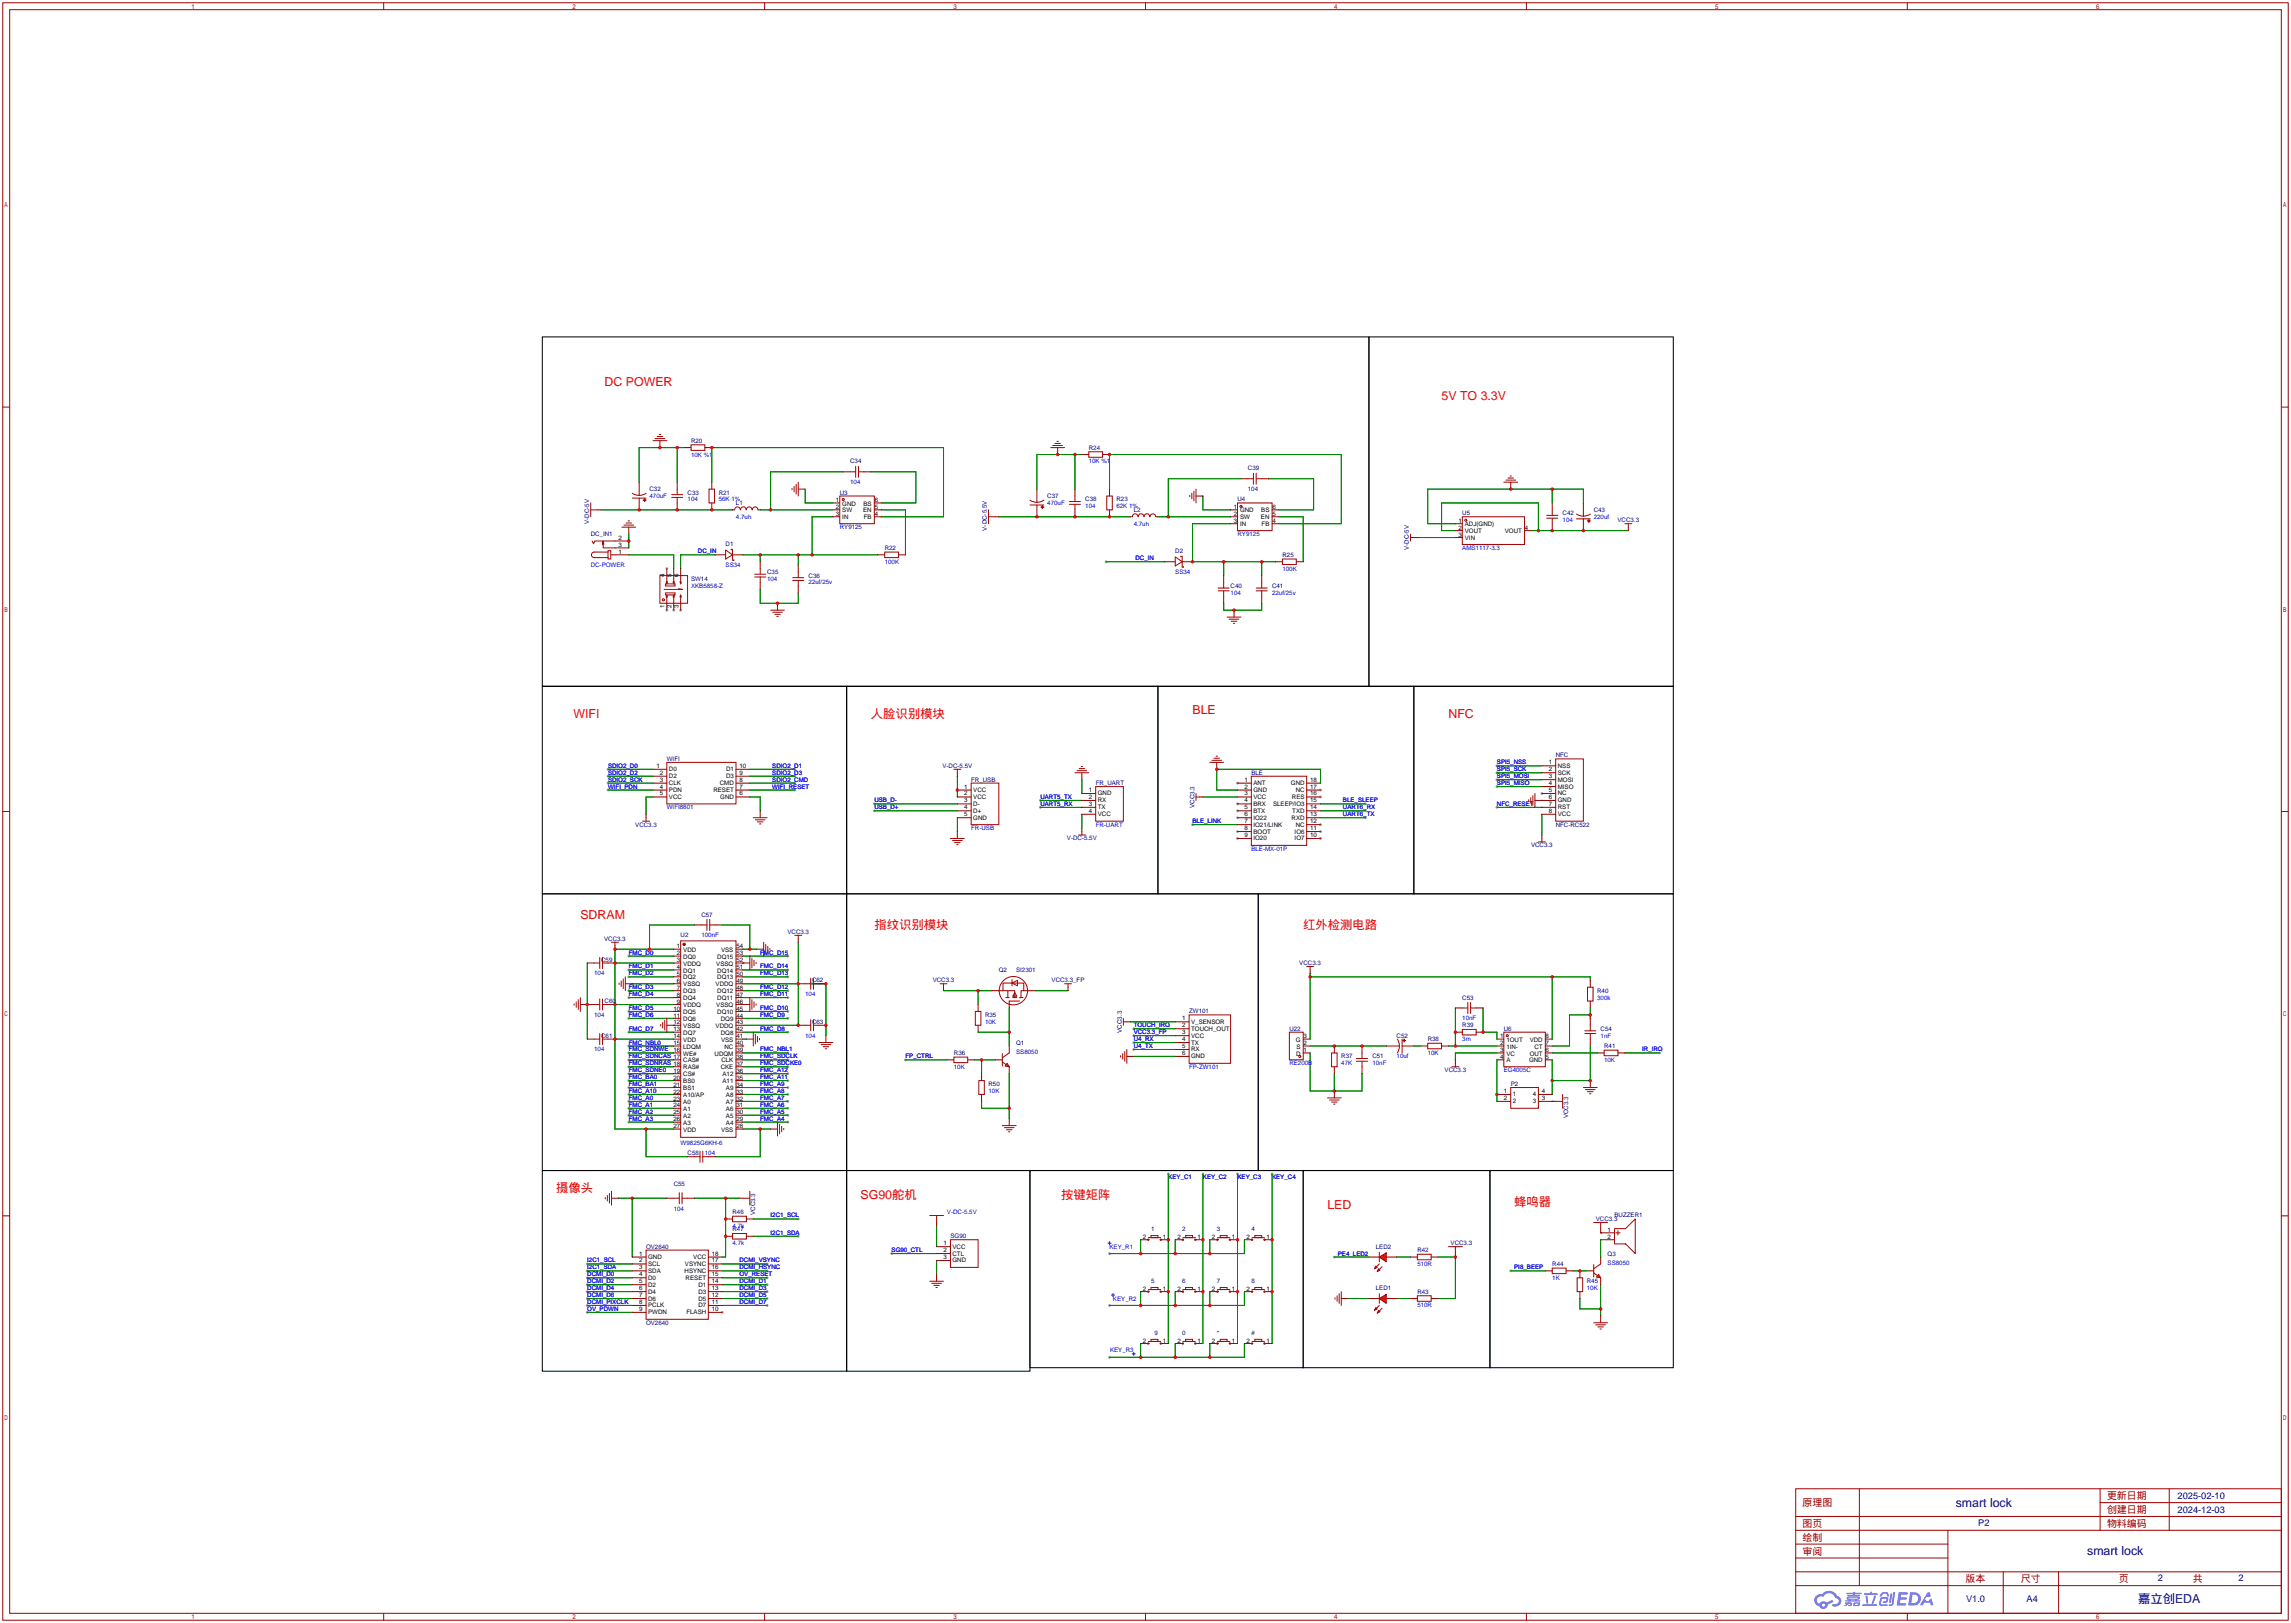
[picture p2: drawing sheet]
<svg xmlns="http://www.w3.org/2000/svg" width="841mm" height="596mm" viewBox="0 0 841 596" stroke-linecap="round" stroke-linejoin="round" font-family="sans-serif">
<defs><g id="words">
<g font-size="4.5" fill="#f00">
<text x="222" y="141.7">DC POWER</text>
<text x="529.3" y="146.7">5V TO 3.3V</text>
<text x="210.6" y="263.6">WIFI</text>
<text x="319.8" y="263.6">人脸识别模块</text>
<text x="437.9" y="262.3">BLE</text>
<text x="531.9" y="263.6">NFC</text>
<text x="213.1" y="337.2">SDRAM</text>
<text x="321.1" y="341">指纹识别模块</text>
<text x="478.5" y="341">红外检测电路</text>
<text x="204.2" y="437.6">摄像头</text>
<text x="316" y="440.1">SG90舵机</text>
<text x="389.6" y="440.1">按键矩阵</text>
<text x="487.4" y="443.9">LED</text>
<text x="556" y="442.6">蜂鸣器</text>
</g>
<g font-size="4.5" fill="#000080">
<text x="718.1" y="553.1">smart lock</text>
<text x="766.4" y="570.9">smart lock</text>
<text x="785.1" y="588.7">嘉立创EDA</text>
</g>
<g font-size="3.7" fill="#a00000">
<text x="773.7" y="550.5">更新日期</text>
<text x="661.9" y="553">原理图</text>
<text x="773.7" y="555.5">创建日期</text>
<text x="661.9" y="560.6">图页</text>
<text x="773.7" y="560.6">物料编码</text>
<text x="661.9" y="565.7">绘制</text>
<text x="661.9" y="570.8">审阅</text>
<text x="721.8" y="580.9">版本</text>
<text x="742.1" y="580.9">尺寸</text>
<text x="778" y="580.7">页</text>
<text x="805.2" y="580.7">共</text>
</g>
<g font-size="3.4" fill="#000080">
<text x="799.6" y="550.2">2025-02-10</text>
<text x="799.6" y="555.3">2024-12-03</text>
<text x="726.4" y="560.4">P2</text>
<text x="792.3" y="580.5">2</text>
<text x="822" y="580.5">2</text>
<text x="721.9" y="588.3">V1.0</text>
<text x="744.2" y="588.3">A4</text>
</g>
<g font-size="2.3" fill="#000080">
<text x="253.7" y="162.5">R20</text>
<text x="399.8" y="165.1">R24</text>
<text x="312.2" y="170.1">C34</text>
<text x="458.2" y="172.7">C39</text>
<text x="238.5" y="180.3">C32</text>
<text x="252.5" y="181.6">C33</text>
<text x="263.9" y="181.6">R21</text>
<text x="270.3" y="185.4">L1</text>
<text x="308.4" y="181.6">U3</text>
<text x="384.6" y="182.8">C37</text>
<text x="398.5" y="184.1">C38</text>
<text x="410" y="184.1">R23</text>
<text x="454.4" y="184.1">U4</text>
<text x="416.3" y="187.9">L2</text>
<text x="537" y="189.2">U5</text>
<text x="573.8" y="189.2">C42</text>
<text x="585.2" y="187.9">C43</text>
<text x="593.9" y="191.7">VCC3.3</text>
<text x="216.4" y="192.3" transform="rotate(-90 216.4 192.3)">V-DC-5V</text>
<text x="216.9" y="196.8">DC_IN1</text>
<text x="362.4" y="194.8" transform="rotate(-90 362.4 194.8)">V-DC-5.5V</text>
<text x="266.4" y="200.6">D1</text>
<text x="324.9" y="201.9">R22</text>
<text x="431.5" y="203.2">D2</text>
<text x="517.4" y="201.9" transform="rotate(-90 517.4 201.9)">V-DC-5V</text>
<text x="470.9" y="204.4">R25</text>
<text x="253.7" y="213.3">SW14</text>
<text x="281.7" y="210.8">C35</text>
<text x="296.9" y="212.1">C36</text>
<text x="451.9" y="215.9">C40</text>
<text x="467.1" y="215.9">C41</text>
<text x="244.9" y="279.4">WIFI</text>
<text x="346.1" y="281.9">V-DC-5.5V</text>
<text x="571.2" y="278.1">NFC</text>
<text x="356.6" y="287">FR_USB</text>
<text x="459.5" y="284.4">BLE</text>
<text x="402.3" y="288.3">FR_UART</text>
<text x="438.6" y="296.6" transform="rotate(-90 438.6 296.6)">VCC3.3</text>
<text x="233.3" y="303.5">VCC3.3</text>
<text x="571.2" y="303.5">NFC-RC522</text>
<text x="391.8" y="308.6">V-DC-5.5V</text>
<text x="562.2" y="311.1">VCC3.3</text>
<text x="257.6" y="336.5">C57</text>
<text x="221.8" y="345.4">VCC3.3</text>
<text x="249.9" y="344.1">U2</text>
<text x="289.1" y="342.9">VCC3.3</text>
<text x="220.7" y="353">C59</text>
<text x="366.8" y="356.8">Q2</text>
<text x="477.1" y="354.3">VCC3.3</text>
<text x="298.2" y="360.6">C62</text>
<text x="342.5" y="360.6">VCC3.3</text>
<text x="386.1" y="360.6">VCC3.3_FP</text>
<text x="586.5" y="364.5">R40</text>
<text x="222" y="368.3">C60</text>
<text x="537" y="367">C53</text>
<text x="298.2" y="375.9">C63</text>
<text x="361.7" y="373.3">R35</text>
<text x="436.6" y="372.1">ZW101</text>
<text x="537" y="377.2">R39</text>
<text x="220.7" y="381">C61</text>
<text x="373.1" y="383.5">Q1</text>
<text x="412" y="379.1" transform="rotate(-90 412 379.1)">VCC3.3</text>
<text x="473.5" y="378.4">U22</text>
<text x="512.8" y="381">C52</text>
<text x="524.3" y="382.2">R38</text>
<text x="552.2" y="378.4">U6</text>
<text x="587.8" y="378.4">C54</text>
<text x="350.3" y="387.3">R36</text>
<text x="492.5" y="388.6">R37</text>
<text x="503.9" y="388.6">C51</text>
<text x="589" y="384.8">R41</text>
<text x="530.4" y="393.7">VCC3.3</text>
<text x="363" y="398.7">R50</text>
<text x="554.7" y="398.7">P2</text>
<text x="575.8" y="410.5" transform="rotate(-90 575.8 410.5)">VCC3.3</text>
<text x="252.5" y="424.1">C58</text>
<text x="247.4" y="435.6">C55</text>
<text x="269" y="445.7">R46</text>
<text x="277.3" y="446.1" transform="rotate(-90 277.3 446.1)">VCC3.3</text>
<text x="586" y="448.3">VCC3.3</text>
<text x="592.8" y="447">BUZZER1</text>
<text x="269" y="452.1">R47</text>
<text x="349" y="454.6">SG90</text>
<text x="422.7" y="452.1">1</text>
<text x="434.1" y="452.1">2</text>
<text x="446.8" y="452.1">3</text>
<text x="459.5" y="452.1">4</text>
<text x="237.2" y="458.4">OV2640</text>
<text x="505.2" y="458.4">LED2</text>
<text x="520.4" y="459.7">R42</text>
<text x="532.6" y="457.2">VCC3.3</text>
<text x="590.3" y="461">Q3</text>
<text x="570" y="464.8">R44</text>
<text x="422.7" y="471.1">5</text>
<text x="434.1" y="471.1">6</text>
<text x="446.8" y="471.1">7</text>
<text x="459.5" y="471.1">8</text>
<text x="505.2" y="473.7">LED1</text>
<text x="582.7" y="471.1">R45</text>
<text x="520.4" y="474.9">R43</text>
<text x="237.2" y="486.4">OV2640</text>
<text x="423.9" y="490.2">9</text>
<text x="434.1" y="490.2">0</text>
<text x="446.8" y="490.2">*</text>
<text x="459.5" y="490.2">#</text>
</g>
<g font-size="2.3" fill="#00f">
<text x="253.7" y="167.6">10K %1</text>
<text x="399.8" y="170.1">10K %1</text>
<text x="312.2" y="177.8">104</text>
<text x="238.5" y="182.8">470uF</text>
<text x="252.5" y="184.1">104</text>
<text x="263.9" y="184.1">56K 1%</text>
<text x="384.6" y="185.4">470uF</text>
<text x="458.2" y="180.3">104</text>
<text x="270.3" y="190.5">4.7uh</text>
<text x="398.5" y="186.7">104</text>
<text x="410" y="186.7">62K 1%</text>
<text x="573.8" y="191.7">104</text>
<text x="585.2" y="190.5">220uf</text>
<text x="308.4" y="194.3">RY9125</text>
<text x="416.3" y="193">4.7uh</text>
<text x="454.4" y="196.8">RY9125</text>
<text x="256.3" y="203.2">DC_IN</text>
<text x="537" y="201.9">AMS1117-3.3</text>
<text x="216.9" y="208.2">DC-POWER</text>
<text x="266.4" y="208.2">SS34</text>
<text x="324.9" y="207">100K</text>
<text x="416.9" y="205.7">DC_IN</text>
<text x="470.9" y="209.5">100K</text>
<text x="253.7" y="215.9">XKB5858-Z</text>
<text x="281.7" y="213.3">104</text>
<text x="296.9" y="214.6">22uf/25v</text>
<text x="431.5" y="210.8">SS34</text>
<text x="451.9" y="218.4">104</text>
<text x="467.1" y="218.4">22uf/25v</text>
<text x="223.3" y="281.9">SDIO2_D0</text>
<text x="283.6" y="281.9">SDIO2_D1</text>
<text x="549.7" y="280.6">SPI5_NSS</text>
<text x="223.3" y="287">SDIO2_SCK</text>
<text x="223.3" y="284.4">SDIO2_D2</text>
<text x="283.6" y="287">SDIO2_CMD</text>
<text x="283.6" y="284.4">SDIO2_D3</text>
<text x="549.7" y="285.7">SPI5_MOSI</text>
<text x="549.7" y="283.2">SPI5_SCK</text>
<text x="223.3" y="289.5">WIFI_PDN</text>
<text x="283.6" y="289.5">WIFI_RESET</text>
<text x="382" y="293.3">UART5_TX</text>
<text x="549.7" y="288.3">SPI5_MISO</text>
<text x="244.9" y="297.1">WIFI8801</text>
<text x="321.1" y="297.1">USB_D+</text>
<text x="321.1" y="294.6">USB_D-</text>
<text x="382" y="295.9">UART5_RX</text>
<text x="493.1" y="299.7">UART6_TX</text>
<text x="493.1" y="297.1">UART6_RX</text>
<text x="493.1" y="294.6">BLE_SLEEP</text>
<text x="549.7" y="295.9">NFC_RESET</text>
<text x="356.6" y="304.8">FR-USB</text>
<text x="402.3" y="303.5">FR-UART</text>
<text x="437.9" y="302.2">BLE_LINK</text>
<text x="459.5" y="312.4">BLE-MX-01P</text>
<text x="257.6" y="344.1">100nF</text>
<text x="230.9" y="350.5">FMC_D0</text>
<text x="279.1" y="350.5">FMC_D15</text>
<text x="218.2" y="358.1">104</text>
<text x="230.9" y="358.1">FMC_D2</text>
<text x="230.9" y="355.6">FMC_D1</text>
<text x="279.1" y="358.1">FMC_D13</text>
<text x="279.1" y="355.6">FMC_D14</text>
<text x="373.1" y="356.8">SI2301</text>
<text x="230.9" y="365.7">FMC_D4</text>
<text x="230.9" y="363.2">FMC_D3</text>
<text x="279.1" y="365.7">FMC_D11</text>
<text x="279.1" y="363.2">FMC_D12</text>
<text x="295.7" y="365.7">104</text>
<text x="230.9" y="370.8">FMC_D5</text>
<text x="279.1" y="370.8">FMC_D10</text>
<text x="586.5" y="367">300k</text>
<text x="218.2" y="373.3">104</text>
<text x="230.9" y="373.3">FMC_D6</text>
<text x="279.1" y="373.3">FMC_D9</text>
<text x="361.7" y="375.9">10K</text>
<text x="416.3" y="377.2">TOUCH_IRQ</text>
<text x="537" y="374.6">10nF</text>
<text x="230.9" y="383.5">FMC_NBL0</text>
<text x="230.9" y="378.4">FMC_D7</text>
<text x="279.1" y="378.4">FMC_D8</text>
<text x="295.7" y="381">104</text>
<text x="416.3" y="382.2">U4_RX</text>
<text x="416.3" y="379.7">VCC3.3_FP</text>
<text x="537" y="382.2">3m</text>
<text x="587.8" y="381">1nF</text>
<text x="218.2" y="386">104</text>
<text x="230.9" y="388.6">FMC_SDNCAS 17</text>
<text x="230.9" y="386">FMC_SDNWE</text>
<text x="279.1" y="388.6">FMC_SDCLK</text>
<text x="279.1" y="386">FMC_NBL1</text>
<text x="332.5" y="388.6">FP_CTRL</text>
<text x="373.1" y="387.1">SS8050</text>
<text x="416.3" y="384.8">U4_TX</text>
<text x="512.8" y="388.6">10uf</text>
<text x="524.3" y="387.3">10K</text>
<text x="589" y="389.9">10K</text>
<text x="603" y="386">IR_IRQ</text>
<text x="230.9" y="393.7">FMC_SDNE0</text>
<text x="230.9" y="391.1">FMC_SDNRAS 18</text>
<text x="279.1" y="393.7">FMC_A12</text>
<text x="279.1" y="391.1">FMC_SDCKE0</text>
<text x="350.3" y="392.4">10K</text>
<text x="436.6" y="392.4">FP-ZW101</text>
<text x="473.5" y="391.1">RE200B</text>
<text x="492.5" y="391.1">47K</text>
<text x="503.9" y="391.1">10nF</text>
<text x="552.2" y="393.7">EG4005C</text>
<text x="230.9" y="398.7">FMC_BA1</text>
<text x="230.9" y="401.3">FMC_A10</text>
<text x="230.9" y="396.2">FMC_BA0</text>
<text x="279.1" y="396.2">FMC_A11</text>
<text x="279.1" y="401.3">FMC_A8</text>
<text x="279.1" y="398.7">FMC_A9</text>
<text x="363" y="401.3">10K</text>
<text x="230.9" y="403.8">FMC_A0</text>
<text x="230.9" y="406.4">FMC_A1</text>
<text x="279.1" y="403.8">FMC_A7</text>
<text x="279.1" y="406.4">FMC_A6</text>
<text x="230.9" y="411.4">FMC_A3</text>
<text x="230.9" y="408.9">FMC_A2</text>
<text x="279.1" y="411.4">FMC_A4</text>
<text x="279.1" y="408.9">FMC_A5</text>
<text x="249.9" y="420.3">W9825G6KH-6</text>
<text x="258.8" y="424.1">104</text>
<text x="429" y="433">KEY_C1</text>
<text x="441.7" y="433">KEY_C2</text>
<text x="454.4" y="433">KEY_C3</text>
<text x="467.1" y="433">KEY_C4</text>
<text x="247.4" y="444.5">104</text>
<text x="283" y="447">I2C1_SCL</text>
<text x="347.7" y="445.7">V-DC-5.5V</text>
<text x="269" y="450.8">4.7k</text>
<text x="283" y="453.4">I2C1_SDA</text>
<text x="269" y="457.2">4.7k</text>
<text x="327.4" y="459.7">SG90_CTL</text>
<text x="407.4" y="458.4">KEY_R1</text>
<text x="491.2" y="461">PE4_LED2</text>
<text x="215.6" y="466.1">I2C1_SDA</text>
<text x="215.6" y="463.5">I2C1_SCL</text>
<text x="271.5" y="463.5">DCMI_VSYNC</text>
<text x="271.5" y="466.1">DCMI_HSYNC</text>
<text x="520.4" y="464.8">510R</text>
<text x="556" y="466.1">PI8_BEEP</text>
<text x="590.3" y="464.5">SS8050</text>
<text x="215.6" y="468.6">DCMI_D0</text>
<text x="215.6" y="473.7">DCMI_D4</text>
<text x="215.6" y="471.1">DCMI_D2</text>
<text x="271.5" y="471.1">DCMI_D1</text>
<text x="271.5" y="468.6">OV_RESET</text>
<text x="271.5" y="473.7">DCMI_D3</text>
<text x="570" y="469.9">1K</text>
<text x="582.7" y="473.7">10K</text>
<text x="215.6" y="478.8">DCMI_PIXCLK</text>
<text x="215.6" y="476.2">DCMI_D6</text>
<text x="271.5" y="478.8">DCMI_D7</text>
<text x="271.5" y="476.2">DCMI_D5</text>
<text x="408.7" y="477.5">KEY_R2</text>
<text x="215.6" y="481.3">OV_PDWN</text>
<text x="520.4" y="480">510R</text>
<text x="407.6" y="496.5">KEY_R3</text>
</g>
<g font-size="2.3">
<text x="307" y="184.3">1</text>
<text x="309.3" y="185.6">GND</text>
<text x="317.1" y="185.6">BS</text>
<text x="321.2" y="184.3">6</text>
<text x="307" y="186.9">2</text>
<text x="307" y="189.4">3</text>
<text x="309.3" y="188.2">SW</text>
<text x="309.3" y="190.7">IN</text>
<text x="317" y="188.2">EN</text>
<text x="317.2" y="190.7">FB</text>
<text x="321.2" y="189.4">4</text>
<text x="321.2" y="186.9">5</text>
<text x="453" y="186.9">1</text>
<text x="453" y="189.4">2</text>
<text x="453" y="192">3</text>
<text x="455.3" y="188.2">GND</text>
<text x="455.3" y="190.7">SW</text>
<text x="463" y="190.7">EN</text>
<text x="463.1" y="188.2">BS</text>
<text x="467.2" y="192">4</text>
<text x="467.2" y="189.4">5</text>
<text x="467.2" y="186.9">6</text>
<text x="535.6" y="192">1</text>
<text x="455.3" y="193.2">IN</text>
<text x="463.3" y="193.2">FB</text>
<text x="535.6" y="194.5">2</text>
<text x="535.6" y="197">3</text>
<text x="537.9" y="193.2">ADJ(GND)</text>
<text x="537.9" y="195.8">VOUT</text>
<text x="552.6" y="195.8">VOUT</text>
<text x="559.9" y="194.5">4</text>
<text x="227.1" y="203.4">1</text>
<text x="227.1" y="200.9">3</text>
<text x="227.1" y="198.3">2</text>
<text x="537.9" y="198.3">VIN</text>
<text x="244.1" y="211.8" transform="rotate(-90 244.1 211.8)">4</text>
<text x="246.6" y="211.8" transform="rotate(-90 246.6 211.8)">5</text>
<text x="249.1" y="211.8" transform="rotate(-90 249.1 211.8)">6</text>
<text x="244.1" y="223.2" transform="rotate(-90 244.1 223.2)">1</text>
<text x="246.6" y="223.2" transform="rotate(-90 246.6 223.2)">2</text>
<text x="249.1" y="223.2" transform="rotate(-90 249.1 223.2)">3</text>
<text x="241.1" y="281.9">1</text>
<text x="271.5" y="281.9">10</text>
<text x="568.7" y="280.6">1</text>
<text x="572" y="281.9">NSS</text>
<text x="242.3" y="287">3</text>
<text x="242.3" y="284.4">2</text>
<text x="245.6" y="285.7">D2</text>
<text x="245.6" y="283.2">D0</text>
<text x="266.6" y="285.7">D3</text>
<text x="266.6" y="283.2">D1</text>
<text x="271.5" y="287">8</text>
<text x="271.5" y="284.4">9</text>
<text x="457" y="287">1</text>
<text x="481.1" y="287">18</text>
<text x="568.7" y="285.7">3</text>
<text x="568.7" y="283.2">2</text>
<text x="572" y="287">MOSI</text>
<text x="572" y="284.4">SCK</text>
<text x="242.3" y="292.1">5</text>
<text x="242.3" y="289.5">4</text>
<text x="245.6" y="293.3">VCC</text>
<text x="245.6" y="290.8">PDN</text>
<text x="245.6" y="288.3">CLK</text>
<text x="261.9" y="290.8">RESET</text>
<text x="264.3" y="288.3">CMD</text>
<text x="264.5" y="293.3">GND</text>
<text x="271.5" y="292.1">6</text>
<text x="271.5" y="289.5">7</text>
<text x="354.1" y="292.1">2</text>
<text x="354.1" y="289.5">1</text>
<text x="357.4" y="293.3">VCC</text>
<text x="357.4" y="290.8">VCC</text>
<text x="399.8" y="293.3">2</text>
<text x="399.8" y="290.8">1</text>
<text x="403.1" y="292.1">GND</text>
<text x="457" y="292.1">3</text>
<text x="457" y="289.5">2</text>
<text x="460.2" y="293.3">VCC</text>
<text x="460.2" y="290.8">GND</text>
<text x="460.2" y="288.3">ANT</text>
<text x="474" y="288.3">GND</text>
<text x="474.4" y="293.3">RES</text>
<text x="475.8" y="290.8">NC</text>
<text x="481.1" y="292.1">16</text>
<text x="481.1" y="289.5">17</text>
<text x="568.7" y="293.3">6</text>
<text x="568.7" y="290.8">5</text>
<text x="568.7" y="288.3">4</text>
<text x="572" y="292.1">NC</text>
<text x="572" y="289.5">MISO</text>
<text x="354.1" y="299.7">5</text>
<text x="354.1" y="297.1">4</text>
<text x="354.1" y="294.6">3</text>
<text x="357.4" y="298.4">D+</text>
<text x="357.4" y="295.9">D-</text>
<text x="399.8" y="298.4">4</text>
<text x="399.8" y="295.9">3</text>
<text x="403.1" y="299.7">VCC</text>
<text x="403.1" y="297.1">TX</text>
<text x="403.1" y="294.6">RX</text>
<text x="457" y="299.7">6</text>
<text x="457" y="297.1">5</text>
<text x="457" y="294.6">4</text>
<text x="460.2" y="298.4">BTX</text>
<text x="460.2" y="295.9">BRX</text>
<text x="467.4" y="295.9">SLEEP/IO3</text>
<text x="474.5" y="298.4">TXD</text>
<text x="481.1" y="299.7">13</text>
<text x="481.1" y="297.1">14</text>
<text x="481.1" y="294.6">15</text>
<text x="568.7" y="298.4">8</text>
<text x="568.7" y="295.9">7</text>
<text x="572" y="299.7">VCC</text>
<text x="572" y="297.1">RST</text>
<text x="572" y="294.6">GND</text>
<text x="357.4" y="301">GND</text>
<text x="457" y="304.8">8</text>
<text x="457" y="302.2">7</text>
<text x="460.2" y="303.5">IO21/LINK</text>
<text x="460.2" y="301">IO22</text>
<text x="474.3" y="301">RXD</text>
<text x="475.8" y="303.5">NC</text>
<text x="481.1" y="304.8">11</text>
<text x="481.1" y="302.2">12</text>
<text x="457" y="307.3">9</text>
<text x="460.2" y="308.6">IO20</text>
<text x="460.2" y="306">BOOT</text>
<text x="475.4" y="308.6">IO7</text>
<text x="475.4" y="306">IO6</text>
<text x="481.1" y="307.3">10</text>
<text x="248.5" y="348.2">1</text>
<text x="248.5" y="350.7">2</text>
<text x="248.5" y="353.3">3</text>
<text x="250.9" y="349.4">VDD</text>
<text x="250.9" y="352">DQ0</text>
<text x="263.4" y="352">DQ15</text>
<text x="264.8" y="349.4">VSS</text>
<text x="270.4" y="353.3">52</text>
<text x="270.4" y="350.7">53</text>
<text x="270.4" y="348.2">54</text>
<text x="248.5" y="355.8">4</text>
<text x="248.5" y="358.3">5</text>
<text x="250.9" y="354.5">VDDQ</text>
<text x="250.9" y="357.1">DQ1</text>
<text x="250.9" y="359.6">DQ2</text>
<text x="263" y="354.5">VSSQ</text>
<text x="263.4" y="359.6">DQ13</text>
<text x="263.4" y="357.1">DQ14</text>
<text x="270.4" y="358.3">50</text>
<text x="270.4" y="355.8">51</text>
<text x="248.5" y="360.9">6</text>
<text x="248.5" y="363.4">7</text>
<text x="248.5" y="366">8</text>
<text x="250.9" y="362.1">VSSQ</text>
<text x="250.9" y="364.7">DQ3</text>
<text x="262.8" y="362.1">VDDQ</text>
<text x="263.4" y="364.7">DQ12</text>
<text x="270.4" y="366">47</text>
<text x="270.4" y="363.4">48</text>
<text x="270.4" y="360.9">49</text>
<text x="247.3" y="371">10</text>
<text x="248.5" y="368.5">9</text>
<text x="250.9" y="367.2">DQ4</text>
<text x="250.9" y="369.8">VDDQ</text>
<text x="263" y="369.8">VSSQ</text>
<text x="263.4" y="367.2">DQ11</text>
<text x="270.4" y="371">45</text>
<text x="270.4" y="368.5">46</text>
<text x="247.3" y="373.6">11</text>
<text x="247.3" y="376.1">12</text>
<text x="250.9" y="372.3">DQ5</text>
<text x="250.9" y="374.8">DQ6</text>
<text x="250.9" y="377.4">VSSQ</text>
<text x="262.8" y="377.4">VDDQ</text>
<text x="263.4" y="372.3">DQ10</text>
<text x="264.7" y="374.8">DQ9</text>
<text x="270.4" y="376.1">43</text>
<text x="270.4" y="373.6">44</text>
<text x="434.1" y="377.2">2</text>
<text x="434.1" y="374.6">1</text>
<text x="437.4" y="375.9">V_SENSOR</text>
<text x="247.3" y="378.7">13</text>
<text x="247.3" y="381.2">14</text>
<text x="247.3" y="383.7">15</text>
<text x="250.9" y="379.9">DQ7</text>
<text x="250.9" y="382.5">VDD</text>
<text x="264.7" y="379.9">DQ8</text>
<text x="264.8" y="382.5">VSS</text>
<text x="270.4" y="383.7">40</text>
<text x="270.4" y="381.2">41</text>
<text x="270.4" y="378.7">42</text>
<text x="434.1" y="382.2">4</text>
<text x="434.1" y="379.7">3</text>
<text x="437.4" y="383.5">TX</text>
<text x="437.4" y="381">VCC</text>
<text x="437.4" y="378.4">TOUCH_OUT</text>
<text x="475.8" y="382.5">G</text>
<text x="478.7" y="383.7">2</text>
<text x="478.7" y="381.2">3</text>
<text x="550.8" y="381.2">1</text>
<text x="550.8" y="383.7">2</text>
<text x="553.1" y="382.5">1OUT</text>
<text x="561.7" y="382.5">VDD</text>
<text x="567.6" y="383.7">7</text>
<text x="567.6" y="381.2">8</text>
<text x="247.3" y="386.3">16</text>
<text x="250.9" y="385">LDQM</text>
<text x="250.9" y="387.5">WE#</text>
<text x="262.4" y="387.5">UDQM</text>
<text x="266" y="385">NC</text>
<text x="270.4" y="388.8">38</text>
<text x="270.4" y="386.3">39</text>
<text x="434.1" y="387.3">6</text>
<text x="434.1" y="384.8">5</text>
<text x="437.4" y="388.6">GND</text>
<text x="437.4" y="386">RX</text>
<text x="476" y="387.5">D</text>
<text x="476.1" y="385">S</text>
<text x="478.7" y="386.3">1</text>
<text x="550.8" y="386.3">3</text>
<text x="550.8" y="388.8">4</text>
<text x="553.1" y="385">1IN-</text>
<text x="553.1" y="387.5">VC</text>
<text x="561.7" y="387.5">OUT</text>
<text x="563.5" y="385">CT</text>
<text x="567.6" y="388.8">5</text>
<text x="567.6" y="386.3">6</text>
<text x="247.3" y="393.9">19</text>
<text x="250.9" y="390.1">CAS#</text>
<text x="250.9" y="392.6">RAS#</text>
<text x="250.9" y="395.2">CS#</text>
<text x="264.7" y="392.6">CKE</text>
<text x="264.9" y="390.1">CLK</text>
<text x="265.3" y="395.2">A12</text>
<text x="270.4" y="393.9">36</text>
<text x="270.4" y="391.4">37</text>
<text x="553.1" y="390.1">A</text>
<text x="561.5" y="390.1">GND</text>
<text x="247.3" y="396.4">20</text>
<text x="247.3" y="399">21</text>
<text x="247.3" y="401.5">22</text>
<text x="250.9" y="397.7">BS0</text>
<text x="250.9" y="400.2">BS1</text>
<text x="265.3" y="397.7">A11</text>
<text x="266.5" y="400.2">A9</text>
<text x="270.4" y="401.5">33</text>
<text x="270.4" y="399">34</text>
<text x="270.4" y="396.4">35</text>
<text x="552.2" y="401.3">1</text>
<text x="566.2" y="401.3">4</text>
<text x="247.3" y="404.1">23</text>
<text x="247.3" y="406.6">24</text>
<text x="250.9" y="402.8">A10/AP</text>
<text x="250.9" y="405.3">A0</text>
<text x="250.9" y="407.9">A1</text>
<text x="266.5" y="407.9">A6</text>
<text x="266.5" y="405.3">A7</text>
<text x="266.5" y="402.8">A8</text>
<text x="270.4" y="406.6">31</text>
<text x="270.4" y="404.1">32</text>
<text x="552.2" y="403.8">2</text>
<text x="555.5" y="405.1">2</text>
<text x="555.5" y="402.6">1</text>
<text x="562.9" y="405.1">3</text>
<text x="562.9" y="402.6">4</text>
<text x="566.2" y="403.8">3</text>
<text x="247.3" y="409.1">25</text>
<text x="247.3" y="411.7">26</text>
<text x="250.9" y="410.4">A2</text>
<text x="250.9" y="412.9">A3</text>
<text x="266.5" y="412.9">A4</text>
<text x="266.5" y="410.4">A5</text>
<text x="270.4" y="411.7">29</text>
<text x="270.4" y="409.1">30</text>
<text x="247.3" y="414.2">27</text>
<text x="250.9" y="415.5">VDD</text>
<text x="264.8" y="415.5">VSS</text>
<text x="270.4" y="414.2">28</text>
<text x="419.6" y="454.9">2</text>
<text x="427" y="454.9">1</text>
<text x="432.3" y="454.9">2</text>
<text x="439.7" y="454.9">1</text>
<text x="445" y="454.9">2</text>
<text x="452.4" y="454.9">1</text>
<text x="457.7" y="454.9">2</text>
<text x="465.1" y="454.9">1</text>
<text x="590.3" y="454.9">2</text>
<text x="590.3" y="452.3">1</text>
<text x="234.7" y="461">1</text>
<text x="261.4" y="461">18</text>
<text x="346.5" y="459.7">2</text>
<text x="346.5" y="457.2">1</text>
<text x="349.8" y="461">CTL</text>
<text x="349.8" y="458.4">VCC</text>
<text x="234.7" y="466.1">3</text>
<text x="234.7" y="463.5">2</text>
<text x="238" y="467.3">SDA</text>
<text x="238" y="464.8">SCL</text>
<text x="238" y="462.2">GND</text>
<text x="251.4" y="467.3">HSYNC</text>
<text x="251.5" y="464.8">VSYNC</text>
<text x="254.5" y="462.2">VCC</text>
<text x="261.4" y="466.1">16</text>
<text x="261.4" y="463.5">17</text>
<text x="346.5" y="462.2">3</text>
<text x="349.8" y="463.5">GND</text>
<text x="234.7" y="473.7">6</text>
<text x="234.7" y="471.1">5</text>
<text x="234.7" y="468.6">4</text>
<text x="238" y="472.4">D2</text>
<text x="238" y="469.9">D0</text>
<text x="251.8" y="469.9">RESET</text>
<text x="256.4" y="472.4">D1</text>
<text x="261.4" y="473.7">13</text>
<text x="261.4" y="471.1">14</text>
<text x="261.4" y="468.6">15</text>
<text x="419.6" y="473.9">2</text>
<text x="427" y="473.9">1</text>
<text x="432.3" y="473.9">2</text>
<text x="439.7" y="473.9">1</text>
<text x="445" y="473.9">2</text>
<text x="452.4" y="473.9">1</text>
<text x="457.7" y="473.9">2</text>
<text x="465.1" y="473.9">1</text>
<text x="234.7" y="478.8">8</text>
<text x="234.7" y="476.2">7</text>
<text x="238" y="477.5">D6</text>
<text x="238" y="474.9">D4</text>
<text x="256.4" y="477.5">D5</text>
<text x="256.4" y="474.9">D3</text>
<text x="261.4" y="478.8">11</text>
<text x="261.4" y="476.2">12</text>
<text x="234.7" y="481.3">9</text>
<text x="238" y="482.6">PWDN</text>
<text x="238" y="480">PCLK</text>
<text x="252" y="482.6">FLASH</text>
<text x="256.4" y="480">D7</text>
<text x="261.4" y="481.3">10</text>
<text x="419.6" y="493">2</text>
<text x="427" y="493">1</text>
<text x="432.3" y="493">2</text>
<text x="439.7" y="493">1</text>
<text x="445" y="493">2</text>
<text x="452.4" y="493">1</text>
<text x="457.7" y="493">2</text>
<text x="465.1" y="493">1</text>
</g>
</g></defs>
<g fill="#999">
<circle cx="265.2" cy="481.8" r=".51"/>
<circle cx="484.9" cy="307.8" r=".51"/>
<circle cx="484.9" cy="305.3" r=".51"/>
<circle cx="484.9" cy="302.8" r=".51"/>
<circle cx="484.9" cy="292.6" r=".51"/>
<circle cx="484.9" cy="290.1" r=".51"/>
<circle cx="454.4" cy="307.8" r=".51"/>
<circle cx="454.4" cy="305.3" r=".51"/>
<circle cx="454.4" cy="300.2" r=".51"/>
<circle cx="454.4" cy="297.7" r=".51"/>
<circle cx="454.4" cy="295.1" r=".51"/>
<circle cx="454.4" cy="287.5" r=".51"/>
<circle cx="272.8" cy="384" r=".51"/>
<circle cx="244.9" cy="208.8" r=".51"/>
<circle cx="244.9" cy="224" r=".51"/>
<circle cx="247.4" cy="224" r=".51"/>
<circle cx="249.9" cy="224" r=".51"/>
<circle cx="566.2" cy="291.3" r=".51"/>
<circle cx="223.3" cy="290.1" r=".51"/>
<circle cx="291.8" cy="282.4" r=".51"/>
<circle cx="223.3" cy="282.4" r=".51"/>
<circle cx="223.3" cy="287.5" r=".51"/>
<circle cx="223.3" cy="285" r=".51"/>
<circle cx="406.1" cy="206.2" r=".51"/>
<circle cx="549.7" cy="281.2" r=".51"/>
<circle cx="609.3" cy="386.6" r=".51"/>
<circle cx="407.4" cy="479.3" r=".51"/>
<circle cx="332.5" cy="389.1" r=".51"/>
<circle cx="291.8" cy="290.1" r=".51"/>
<circle cx="291.8" cy="287.5" r=".51"/>
<circle cx="291.8" cy="285" r=".51"/>
<circle cx="321.1" cy="297.7" r=".51"/>
<circle cx="321.1" cy="295.1" r=".51"/>
<circle cx="298.2" cy="361.2" r=".51"/>
<circle cx="382" cy="296.4" r=".51"/>
<circle cx="382" cy="293.9" r=".51"/>
<circle cx="416.3" cy="377.7" r=".51"/>
<circle cx="501.4" cy="300.2" r=".51"/>
<circle cx="501.4" cy="297.7" r=".51"/>
<circle cx="501.4" cy="295.1" r=".51"/>
<circle cx="549.7" cy="288.8" r=".51"/>
<circle cx="549.7" cy="286.3" r=".51"/>
<circle cx="549.7" cy="283.7" r=".51"/>
<circle cx="549.7" cy="296.4" r=".51"/>
<circle cx="437.9" cy="302.8" r=".51"/>
<circle cx="289.3" cy="351" r=".51"/>
<circle cx="289.3" cy="366.3" r=".51"/>
<circle cx="289.3" cy="363.7" r=".51"/>
<circle cx="289.3" cy="358.6" r=".51"/>
<circle cx="289.3" cy="356.1" r=".51"/>
<circle cx="289.3" cy="389.1" r=".51"/>
<circle cx="289.3" cy="386.6" r=".51"/>
<circle cx="289.3" cy="396.7" r=".51"/>
<circle cx="289.3" cy="394.2" r=".51"/>
<circle cx="289.3" cy="391.7" r=".51"/>
<circle cx="289.3" cy="379" r=".51"/>
<circle cx="289.3" cy="373.9" r=".51"/>
<circle cx="289.3" cy="371.3" r=".51"/>
<circle cx="289.3" cy="404.4" r=".51"/>
<circle cx="289.3" cy="401.8" r=".51"/>
<circle cx="289.3" cy="399.3" r=".51"/>
<circle cx="289.3" cy="412" r=".51"/>
<circle cx="289.3" cy="409.4" r=".51"/>
<circle cx="289.3" cy="406.9" r=".51"/>
<circle cx="416.3" cy="385.3" r=".51"/>
<circle cx="416.3" cy="382.8" r=".51"/>
<circle cx="416.3" cy="380.2" r=".51"/>
<circle cx="230.9" cy="358.6" r=".51"/>
<circle cx="230.9" cy="356.1" r=".51"/>
<circle cx="230.9" cy="351" r=".51"/>
<circle cx="230.9" cy="366.3" r=".51"/>
<circle cx="230.9" cy="363.7" r=".51"/>
<circle cx="230.9" cy="373.9" r=".51"/>
<circle cx="230.9" cy="371.3" r=".51"/>
<circle cx="230.9" cy="384" r=".51"/>
<circle cx="230.9" cy="379" r=".51"/>
<circle cx="230.9" cy="389.1" r=".51"/>
<circle cx="230.9" cy="386.6" r=".51"/>
<circle cx="230.9" cy="399.3" r=".51"/>
<circle cx="230.9" cy="404.4" r=".51"/>
<circle cx="230.9" cy="401.8" r=".51"/>
<circle cx="230.9" cy="412" r=".51"/>
<circle cx="230.9" cy="409.4" r=".51"/>
<circle cx="230.9" cy="406.9" r=".51"/>
<circle cx="230.9" cy="396.7" r=".51"/>
<circle cx="230.9" cy="394.2" r=".51"/>
<circle cx="230.9" cy="391.7" r=".51"/>
<circle cx="215.6" cy="466.6" r=".51"/>
<circle cx="215.6" cy="464.1" r=".51"/>
<circle cx="215.6" cy="481.8" r=".51"/>
<circle cx="215.6" cy="479.3" r=".51"/>
<circle cx="215.6" cy="469.1" r=".51"/>
<circle cx="215.6" cy="476.8" r=".51"/>
<circle cx="215.6" cy="474.2" r=".51"/>
<circle cx="215.6" cy="471.7" r=".51"/>
<circle cx="281.7" cy="464.1" r=".51"/>
<circle cx="281.7" cy="471.7" r=".51"/>
<circle cx="281.7" cy="469.1" r=".51"/>
<circle cx="281.7" cy="466.6" r=".51"/>
<circle cx="281.7" cy="479.3" r=".51"/>
<circle cx="281.7" cy="476.8" r=".51"/>
<circle cx="281.7" cy="474.2" r=".51"/>
<circle cx="293.1" cy="453.9" r=".51"/>
<circle cx="429" cy="431" r=".51"/>
<circle cx="293.1" cy="447.5" r=".51"/>
<circle cx="407.4" cy="498.3" r=".51"/>
<circle cx="490" cy="461.5" r=".51"/>
<circle cx="554.7" cy="466.6" r=".51"/>
<circle cx="327.4" cy="460.2" r=".51"/>
<circle cx="454.4" cy="431" r=".51"/>
<circle cx="467.1" cy="431" r=".51"/>
<circle cx="407.4" cy="460.2" r=".51"/>
<circle cx="441.7" cy="431" r=".51"/>
</g>
<g fill="none" stroke="#a10000" stroke-width=".37">
<path d="M1 1h839.2v593.9h-839.2zM3.6 3.6h834.1v588.7h-834.1zM140.9 1v2.6M280.8 1v2.6M420.6 1v2.6M560.5 1v2.6M700.4 1v2.6M1 149.5h2.6M837.7 149.5h2.5M1 297.9h2.6M837.7 297.9h2.5M1 446.4h2.6"/>
<path d="M837.7 446.4h2.5M659.4 546.6h178.3v45.7h-178.3zM659.4 556.8h178.3M682.8 546.6v35.6M771.1 546.6v15.2M771.1 551.7h66.6M796.5 546.6v15.2M659.4 566.9h55.9M659.4 561.8h178.3M659.4 577.1h178.3M659.4 572h55.9M715.3 561.8v30.5"/>
<path d="M735.6 577.1v15.2M755.9 577.1v15.2M140.9 592.3v2.6M280.8 592.3v2.6M420.6 592.3v2.6M560.5 592.3v2.6M659.4 582.2h178.3M700.4 592.3v2.6"/>
</g>
<g fill="#5487ff">
<path d="M697.2 584.6h2.7a.48 .48 0 0 1 .7 .4 .48 .48 0 0 1-.7 .4l-1.8 .1-.2 1h1.9l.4 .4a2.29 2.29 0 0 1-2.4 .4l-.2 1.3a2.22 2.22 0 0 1 2.4 .4l-.5 .5h-3z"/>
<path d="M707.8 584.6h.8l.4 1.5-.7 .3a.85 .85 0 0 0-1.3 .4 .85 .85 0 0 0 .6 1.2 .85 .85 0 0 0 1-.8l.6-.3 .7 2.5h-.9l-.3-1h-2.1l-.6 1h-1.1z"/>
<path d="M694.2 585.1h.7l-.5 3.1a.36 .36 0 0 1-.4 .3 .36 .36 0 0 1-.3-.3z"/>
<path d="M695.2 584.5h.7l-.6 4.3a1.04 1.04 0 0 1-1.8 .5l1.1-.5z"/>
<path d="M690.9 584.9l.6-.4 1.4 .1 .4 .3 .4 1.1-.7 .2-.4-1-.9-.1-.9 1.1-.6-.1z"/>
<path d="M690.5 586.7l.5-.3h1.7a1.16 1.16 0 0 1 .6 1.2 1.16 1.16 0 0 1-.9 .9h-.8a.32 .32 0 0 1-.3-.3 .32 .32 0 0 1 .4-.3h.7l.3-.9-1.7 .1-.3 1.8 2.2 .1a.32 .32 0 0 1 .3 .4 .32 .32 0 0 1-.4 .2h-2.3l-.4-.3z"/>
<path d="M683.9 589h5a.33 .33 0 0 1 .4 .3 .33 .33 0 0 1-.4 .3h-4.9z"/>
<path d="M688.2 585.8h.7l-.2 .5a3.1 3.1 0 0 1-1.2 2.6l-.3-.3z"/>
<path d="M685 585.9h.7l.3 2.5-.3 .4-.4-.2z"/>
<path d="M684.5 585h2.2l.2-.6h.6l-.1 .6h1.8a.32 .32 0 0 1 .3 .3 .32 .32 0 0 1-.4 .3h-4.5z"/>
<path d="M677.5 588.4l1.7-.3-.1 .3h.9v1.1l-1.3 .2v-.4l.7-.2v-.2l-.5-.1-1.5 .9-.2-.4 1-.5h-.8z"/>
<path d="M678.1 584.8h2.4l.1-.3h.7l-.1 .3h2.2l.3 .3-2.5 .2-.1 .2h1.8l.2 .3-.2 .1h-4.5l-.1-.4h2l.1-.2h-2.3z"/>
<path d="M701.4 584.6l-.7 4.9h1.6a2.5 2.5 0 0 0 3.1-2.5 2.5 2.5 0 0 0-3.1-2.4zM702.3 585.4a1.65 1.65 0 0 1 2 1.7 1.65 1.65 0 0 1-2.2 1.5h-.3z"/>
<path d="M678.2 586.3l-.1 .8 .6 .2 .1 .3h-1.3l.1 .4 5.6-.2-.2-.2h-1.2l.2-.2a.77 .77 0 0 0 .8-.3 .77 .77 0 0 0 0-.9l-4.1-.1zM678.8 586.6h3.5l-.2 .3h-3.2zM679.5 587.3h1.7l-.2 .3h-1.4z"/>
<path d="M680.7 588.5l-.1 1.2h2l.3-.5-.1-.9zM681.3 588.8l.8-.1 .1 .4-1 .1z"/>
<path d="M666.9 585.9a2.23 2.23 0 0 0-.6 2.3 2.23 2.23 0 0 0 1.8 1.6 1.58 1.58 0 0 0 1.7 .9 1.58 1.58 0 0 0 1.3-1.5l2.2-1.1-.5-.7-2.1 1a1.65 1.65 0 0 0-2.6 .4 1.47 1.47 0 0 1-.8-2.1 1.47 1.47 0 0 1 2.2-.4 2.35 2.35 0 0 1 2.4-1.3 2.35 2.35 0 0 1 2 1.7 1.12 1.12 0 0 1 1.3 1.1 1.12 1.12 0 0 1-1.2 1.1h-.7a.45 .45 0 0 0-.5 .4 .45 .45 0 0 0 .4 .5 2.08 2.08 0 0 0 2.7-1.2 2.08 2.08 0 0 0-1.3-2.7 3.5 3.5 0 0 0-5.7-.7l-1 .1zM669 589.3a.57 .57 0 0 1 1.1 0 .57 .57 0 0 1-1.1 0z"/>
</g>
<g fill="none" stroke="#008700" stroke-width=".37">
<path d="M248.7 164.3v12.7M251.2 164.3h-16.5v12.7M261.4 177v-12.7h85.1v25.4h-22.9M295.7 179.6v5.1h10.1M309.6 173.2h-26.6v14M319.8 173.2h16.5v11.5h-12.7M394.7 166.9v12.7M397.3 166.9h-16.6v12.7M407.4 179.6v-12.7h85.1v25.4h-22.9M455.7 175.8h-26.7v13.9M465.8 175.8h16.5v11.4h-12.7M570 179.6v5.1"/>
<path d="M220.7 187.2h48.3M230.9 196.1v5.1M279.1 187.2h26.7M305.8 189.7h-7.6v14M323.6 187.2h8.9v16.5M366.8 189.7h48.2M425.2 189.7h26.7M441.7 182.1v5.1h10.2M451.9 192.3h-14v13.9h30.5M469.6 189.7h8.9v16.5M520.4 197.4h14M534.4 194.8h-5.1v-10.1h35.6v10.1"/>
<path d="M562.4 194.8h35.5M581.4 184.7v-5.1h-57.1v12.7h10.1M230.9 203.7h16.5v5.1M262.6 203.7h-12.7v5.1M272.8 203.7h49.5M279.1 216.4v5.1h14v-3.8M279.1 203.7v2.5M293.1 203.7v3.8M406.1 206.2h21.6M449.3 206.2v5.1M463.3 206.2v5.1M449.3 221.5v2.5h14v-2.5"/>
<path d="M223.3 290.1h16.5M223.3 282.4h16.5M223.3 287.5h16.5M223.3 285h16.5M239.8 292.6h-2.6v6.4M275.3 292.6h3.8v5.1M275.3 290.1h16.5M275.3 282.4h16.5M275.3 287.5h16.5M275.3 285h16.5M321.1 297.7h30.4M321.1 295.1h30.4"/>
<path d="M351.5 285v7.6M382 296.4h15.3M382 293.9h15.3M397.3 286.3v5M397.3 299v5M441.7 292.6h12.7M484.9 287.5v-5.1h-38.1v7.7h7.6M484.9 297.7h16.5M484.9 295.1h16.5M549.7 281.2h16.5M549.7 296.4h16.5M549.7 288.8h16.5"/>
<path d="M549.7 286.3h16.5M549.7 283.7h16.5M566.2 293.9h.1M566.2 299v7.6M351.5 300.2v5.1M437.9 302.8h16.5M484.9 300.2h16.5M255 339.6h-16.5v8.9M265.2 339.6h10.1v8.9M215.6 353.6v27.9M225.8 353.6h21.6M230.9 351h16.5"/>
<path d="M230.9 358.6h16.5M230.9 356.1h16.5M247.4 348.5h-21.6v66h21.6M272.8 353.6h.1M272.8 351h16.5M272.8 358.6h16.5M272.8 356.1h16.5M272.8 348.5h5.1M293.1 345.9v30.5h-20.3M481.1 358.6h102.8v1.3M481.1 357.4v24.1M570 358.6v22.9"/>
<path d="M225.8 368.8h21.6M230.9 363.7h16.5M230.9 379h16.5M230.9 366.3h16.5M230.9 373.9h16.5M230.9 371.3h16.5M232.2 361.2h15.2M247.4 376.4h.1M272.8 368.8h.1M272.8 361.2h20.3M272.8 363.7h16.5M272.8 379h16.5"/>
<path d="M272.8 366.3h16.5M272.8 373.9h16.5M272.8 371.3h16.5M298.2 361.2h5.1v19M346.5 363.7h17.7M359.2 363.7v5.1M359.2 379h11.4M370.6 370.1v13.9M380.2 363.7h12M415 375.2h16.5M416.3 377.7h15.2M534.4 370.1v13.9"/>
<path d="M544.6 370.1v8.9h5.1v2.5M583.9 370.1v3.8M583.9 372.6h-7.6v11.4h-6.3M225.8 381.5h21.6M230.9 386.6h16.5M230.9 389.1h16.5M230.9 396.7h16.5M230.9 394.2h16.5M230.9 391.7h16.5M230.9 399.3h16.5M230.9 384h16.5M272.8 386.6h16.5"/>
<path d="M272.8 389.1h16.5M272.8 396.7h16.5M272.8 394.2h16.5M272.8 391.7h16.5M272.8 399.3h16.5M272.8 381.5h1.3M332.5 389.1h15.2M357.9 389.1h7.6M360.4 389.1v5.1M370.6 394.2v16.5M416.3 387.9h15.2M416.3 385.3h15.2"/>
<path d="M416.3 382.8h15.2M416.3 380.2h15.2M481.1 386.6v14h19v-6.4M481.1 384h27.9M490 394.2v6.4M519.2 384h2.5M531.9 384h17.8M549.7 386.6h-15.3v2.5M549.7 389.1v15.3M570 386.6h16.5M570 389.1v12.7M583.9 384v12.7h-13.9"/>
<path d="M596.6 386.6h12.7M230.9 406.9h16.5M230.9 404.4h16.5M230.9 401.8h16.5M230.9 412h16.5M230.9 409.4h16.5M237.2 414.5v10.2h15.3M272.8 406.9h16.5M272.8 404.4h16.5M272.8 401.8h16.5M272.8 412h16.5M272.8 409.4h16.5"/>
<path d="M272.8 414.5h10.2M279.1 414.5v10.2h-16.5M360.4 404.4v2.5h10.2M570 404.4h.1M227.1 439.9h17.8M232.2 439.9v21.6M255 439.9h16.5M266.4 439.9v21.6h-1.2M429 431v62.3M454.4 431v62.3M467.1 431v62.3M276.6 453.9h16.5"/>
<path d="M276.6 447.5h16.5M343.9 450.1v7.6M418.8 455.2v5M431.5 455.2v5M444.2 455.2v5M456.9 455.2v5h-49.5M587.8 452.6h.1M587.8 455.2v6.3M215.6 479.3h16.6M215.6 466.6h16.6M215.6 464.1h16.6M215.6 469.1h16.6"/>
<path d="M215.6 476.8h16.6M215.6 474.2h16.6M215.6 471.7h16.6M265.2 479.3h16.5M265.2 466.6h16.5M265.2 464.1h16.5M265.2 469.1h16.5M265.2 476.8h16.5M265.2 474.2h16.5M265.2 471.7h16.5M327.4 460.2h16.5M343.9 462.8v5.1"/>
<path d="M418.8 474.2v5.1M431.5 474.2v5.1M444.2 474.2v5.1M456.9 474.2v5.1h-49.5M490 461.5h12.7M495 476.8h7.7M512.8 476.8h5.1M512.8 461.5h5.1M528.1 461.5h6.3v15.3h-6.3M554.7 466.6h12.7M577.6 466.6h5.1M580.1 476.8v3.8h7.7"/>
<path d="M587.8 471.7v11.4M215.6 481.8h16.6M418.8 493.3v5M431.5 493.3v5M444.2 493.3v5M456.9 493.3v5h-49.5"/>
</g>
<g fill="none" stroke="#870000" stroke-width=".37">
<path d="M242.3 161.8v2.5M248.7 177v2.6M225.8 198.6h5.1M248.7 184.7v2.5M305.8 184.7h2.6M305.8 187.2h2.6M305.8 189.7h2.6M321.1 184.7h2.5M321.1 187.2h2.5M321.1 189.7h2.5M225.8 203.7h5.1M225.8 201.2h5.1"/>
<path d="M262.6 203.7h3.8M269 203.7h3.8M279.1 206.2v2.6M279.1 213.9v2.5M293.1 207.5v2.6M293.1 215.1v2.6M285.5 221.5v2.5M215.6 353.6h2.6M223.3 353.6h2.5M225.8 347.2v1.3M213.1 368.8h5.1M223.3 368.8h2.5"/>
<path d="M229.6 361.2h2.6M244.9 376.4h2.5M215.6 381.5h2.6M223.3 381.5h2.5M224.5 439.9h2.6M244.9 439.9h2.5M252.5 439.9h2.5M252.5 424.7h2.5M260.1 424.7h2.5M271.5 439.9h1.3M266.4 447.5h2.6M266.4 453.9h2.6"/>
<path d="M274.1 447.5h2.5M274.1 453.9h2.5M232.2 479.3h5M232.2 476.8h5M232.2 474.2h5M232.2 471.7h5M232.2 469.1h5M232.2 466.6h5M232.2 464.1h5M232.2 461.5h5M260.1 479.3h5.1M260.1 476.8h5.1"/>
<path d="M260.1 474.2h5.1M260.1 471.7h5.1M260.1 469.1h5.1M260.1 466.6h5.1M260.1 464.1h5.1M260.1 461.5h5.1M492.5 476.8h2.5M502.7 461.5h3.8M509 461.5h3.8M517.9 476.8h2.5M525.5 476.8h2.6M582.7 466.6h2.5"/>
<path d="M587.8 461.5v2.6M587.8 469.1v2.6M232.2 481.8h5M260.1 481.8h5.1M418.8 493.3h2.6M426.5 493.3h2.5M587.8 483.1v2.5"/>
</g>
<g fill="none" stroke="#a10000" stroke-width=".37">
<path d="M242.1 159.5h.5M239.8 161.8h5.1M240.5 161h3.6M241.3 160.3h2M248.7 179.6v2M217.4 198.6l.5 1 .5-1h7.4M221.2 199.9l.3-1.3v2.6h4.3M221.5 198.6l.2 1.3M246.6 182.6h4.1M246.6 181.6h4.1M248.7 182.6v2.1M308.4 182.1h12.7v10.2h-12.7z"/>
<path d="M223.3 202.2h1v3h-1zM223.3 202.7h-5.1a1.02 1.02 0 0 0-1 1 1.02 1.02 0 0 0 1 1h5.1M224.3 203.7h1.5M266.4 201.9l2.6 1.8-2.6 1.5zM268.5 201.9v-.2h.5v4h.5v-.2M277.1 211.8h4.1M277.1 210.8h4.1M279.1 208.8v2M279.1 211.8v2.1M291.1 213.1h4M291.1 212.1h4M293.1 210.1v2"/>
<path d="M293.1 213.1v2M283 224h5M283.7 224.8h3.6M284.5 225.6h2M285.2 226.3h.6M218.2 353.6h2M220.2 351.5v4.1M221.2 353.6h2.1M221.2 351.5v4.1M224.5 345.9h2.6M225.8 345.9v1.3M228.9 359.4v3.6"/>
<path d="M229.6 358.6v5.1M210.8 368.6v.5M211.6 367.8v2M212.3 367v3.6M213.1 366.3v5M218.2 368.8h2M220.2 366.8v4M220.2 379.5v4M221.2 366.8v4M221.2 379.5v4M221.2 368.8h2.1M227.3 360.9v.5"/>
<path d="M228.1 360.2v2M242.6 376.2v.5M243.3 375.4v2M244.1 374.6v3.6M244.9 373.9v5.1M218.2 381.5h2M221.2 381.5h2.1M222.2 439.7v.5M223 438.9v2M223.8 438.1v3.6M224.5 437.4v5.1M247.4 439.9h2"/>
<path d="M249.4 437.9v4.1M250.4 439.9h2.1M250.4 437.9v4.1M255 424.7h2M257 422.7v4M258.1 424.7h2M258.1 422.7v4M272.8 439.9h2.5M275.3 437.4v5.1M237.2 459h22.9v25.4h-22.9zM269 446.5h5.1v2.1h-5.1zM269 452.9h5.1v2h-5.1z"/>
<path d="M506.5 459.7v3.6M490.2 476.5v.5M491 475.7v2.1M491.7 475v3.5M492.5 474.2v5.1M520.4 475.7h5.1v2.1h-5.1zM585.2 467.4l2.6 1.7M585.2 464.3v4.6M587 467.9l.8 1.2-1.6-.2zM587.8 464.1l-2.6 1.7M421.6 492.5h4.6M422.7 491.7h2.5v.8h-2.5z"/>
<path d="M585.2 485.6h5.1M586 486.4h3.5M586.7 487.2h2.1M587.5 487.9h.5"/>
<circle cx="309.6" cy="183.4" r=".38"/>
<circle cx="421.6" cy="493.3" r=".25"/>
<circle cx="426.2" cy="493.3" r=".25"/>
</g>
<g fill="#f00" stroke="#a10000" stroke-width=".37">
<path d="M506.5 461.5l2.5-1.5v3.3z"/>
<path d="M506.2 465.8l.5 .5-1 .6z"/>
<path d="M505.2 464.8l.5 .5-1 .5z"/>
</g>
<g fill="none" stroke="#a10000" stroke-width=".37">
<path d="M531.9 457.7h5.1M534.4 457.7v2.5M506.5 464.1l-1 1M506.5 475v3.5M507.5 465.1l-1 1M520.4 460.5h5.1v2h-5.1zM434.3 492.5h4.6M435.4 491.7h2.5v.8h-2.5zM447 492.5h4.6M448.1 491.7h2.5v.8h-2.5z"/>
<circle cx="434.3" cy="493.3" r=".25"/>
<circle cx="438.9" cy="493.3" r=".25"/>
<circle cx="447" cy="493.3" r=".25"/>
<circle cx="451.6" cy="493.3" r=".25"/>
</g>
<path d="M502.7 476.8h3.8M509 476.8h3.8M517.9 461.5h2.5M525.5 461.5h2.6M534.4 460.2v1.3M431.5 493.3h2.6M439.2 493.3h2.5M444.2 493.3h2.6M451.9 493.3h2.5" fill="none" stroke="#870000" stroke-width=".37"/>
<g fill="#f00" stroke="#a10000" stroke-width=".37">
<path d="M506.5 476.8l2.5-1.6v3.3z"/>
<path d="M506.2 481.1l.5 .5-1 .5z"/>
<path d="M505.2 480.1l.5 .5-1 .5z"/>
</g>
<g fill="none" stroke="#a10000" stroke-width=".37">
<path d="M253.7 163.3h5.1v2.1h-5.1zM260.3 179.6h2.1v5.1h-2.1zM290.8 179.3v.5M291.6 178.6v2M292.4 177.8v3.6M293.1 177v5.1M312.2 173.2h2M314.2 171.2v4.1M315.2 173.2h2M315.2 171.2v4.1M385.8 164.3h5.1M386.6 163.6h3.5"/>
<path d="M387.3 162.8h2.1M388.1 162.1h.5M399.8 165.9h5.1v2h-5.1zM439.2 179.6v5.1M458.2 175.8h2M460.2 173.7v4.1M461.3 175.8h2M461.3 173.7v4.1M552.2 177h5.1M553 176.3h3.5M553.7 175.5h2.1M554.5 174.8h.5"/>
<path d="M216.9 184.7v5M216.9 187.2h2.6M228.3 193.5h5.1M229.1 192.8h3.6M229.9 192h2M230.6 191.3h.5M232.2 181.1a4.6 4.6 0 0 0 5 0M232.2 182.9h5M236.2 183.6h1zM236.7 183.1v1zM269.8 187.2a1.01 1.01 0 0 1 1-1.1 1.01 1.01 0 0 1 1 1.1M271.9 187.2a1.01 1.01 0 0 1 1-1.1 1.01 1.01 0 0 1 1.1 1.1"/>
<path d="M274.1 187.2a1.01 1.01 0 0 1 1-1.1 1.01 1.01 0 0 1 1 1.1M276.3 187.2a1.01 1.01 0 0 1 1-1.1 1.01 1.01 0 0 1 1 1.1M363 187.2v5.1M363 189.7h2.5M378.2 183.6a4.6 4.6 0 0 0 5.1 0M378.2 185.4h5.1M382.3 186.2h1zM382.8 185.7v1zM392.7 185.2h4M392.7 184.1h4M394.7 182.1v2M394.7 185.2v2"/>
<path d="M406.4 182.1h2v5.1h-2zM415.8 189.7a1.01 1.01 0 0 1 1-1.1 1.01 1.01 0 0 1 1.1 1.1M418 189.7a1.01 1.01 0 0 1 1-1.1 1.01 1.01 0 0 1 1 1.1M420.1 189.7a1.01 1.01 0 0 1 1-1.1 1.01 1.01 0 0 1 1.1 1.1M422.3 189.7a1.01 1.01 0 0 1 1-1.1 1.01 1.01 0 0 1 1.1 1.1M436.9 181.9v.5M437.6 181.1v2M438.4 180.3v3.6M454.4 184.7h12.7v10.1h-12.7zM517.9 196.1v2.5M517.9 197.4h1.3M537 189.7h22.8v10.2h-22.8z"/>
<path d="M567.9 190.2h4.1M567.9 189.2h4.1M570 187.2v2M570 190.2v2.1M578.9 188.7a4.6 4.6 0 0 0 5 0M578.9 190.5h5M582.9 191.2l1 .1zM583.4 190.8v1zM596.6 192.3h2.6M597.9 192.3v1.2M242.3 211.3h10.2v10.2h-10.2zM244.3 217.7h3.6v.7h-3.6z"/>
<path d="M244.3 214.4h3.6v.7h-3.6zM244.6 219.2l.3-.8v3.1M244.9 211.3v3.1l-.3-.8M244.9 218.4l.2 .8M245.1 213.6l-.2 .8M247.1 219.2l.3-.8v3.1M247.4 211.3v3.1l-.3-.8M247.4 218.4l.2 .8M247.6 213.6l-.2 .8M249.2 216.2l1.5 .2h-6.9M249.7 219.2l.2-.8v3.1M249.9 211.3v3.1l-.2-.8"/>
<path d="M249.9 218.4l.3 .8M250.2 213.6l-.3 .8M324.9 202.7h5v2h-5zM431.5 204.5l2.6 1.7-2.6 1.6zM433.6 204.5v-.3h.5v4.1h.5v-.3M447.3 216.9h4.1M447.3 215.9h4.1M449.3 213.9v2M449.3 216.9v2M461.3 216.9h4M461.3 215.9h4M463.3 213.9v2"/>
<path d="M463.3 216.9v2M470.9 205.2h5.1v2.1h-5.1zM450.6 226.6h5.1M451.4 227.3h3.5M452.1 228.1h2.1M452.9 228.9h.5M244.9 279.9h25.4v15.2h-25.4zM444.2 279.9h5.1M445 279.1h3.6M445.8 278.4h2M446.5 277.6h.5M571.2 278.6h10.2v22.9h-10.2z"/>
<path d="M350.3 282.4h2.5M351.5 282.4v1.3M356.6 287.5h10.2v15.3h-10.2zM394.7 283.7h5.1M395.5 283h3.5M396.2 282.2h2.1M397 281.4h.5M402.3 288.8h10.2v12.7h-10.2zM439.2 291.3v2.6M439.2 292.6h1.2M459.5 285h20.3v25.4h-20.3zM561.3 293.6v.5"/>
<path d="M562.1 292.9v2M562.9 292.1v3.6M563.6 291.3v5.1M236 301.5h2.5M237.2 300.2v1.3M276.6 300.2h5.1M277.4 301h3.5M278.1 301.8h2.1M278.9 302.5h.5M349 307.8h5.1M349.8 308.6h3.5M350.5 309.4h2.1"/>
<path d="M351.3 310.1h.5M396 306.6h2.5M397.3 305.3v1.3M564.9 309.1h2.5M566.2 307.8v1.3M257.6 339.6h2M259.6 337.6v4M260.6 339.6h2M260.6 337.6v4M249.9 345.4h20.4v72.2h-20.4zM275.3 351v5.1M276.1 351.8v3.5"/>
<path d="M276.9 352.6v2M277.6 353.3v.5M280.4 345.9v5.1M281.2 346.7v3.6M281.9 347.5v2M282.7 348.2v.5M291.8 343.4h2.6M293.1 343.4v1.3M297.7 359.2v4M298.7 359.2v4M371.6 359.7v2.2M479.8 354.8h2.5"/>
<path d="M481.1 354.8v1.3M275.3 366.3v5M276.1 367v3.6M276.6 379v5M276.9 367.8v2M277.4 379.7v3.6M277.6 368.6v.5M295.7 361.2h2M295.7 376.4h2M297.7 374.4v4.1M298.7 374.4v4.1M298.7 361.2h2"/>
<path d="M298.7 376.4h2M345.2 361.2h2.5M346.5 361.2v1.3M358.1 371.3h2.1v5.1h-2.1zM366.8 363.7h1.5v-2.8h7.6v2.8M368 363.7h4.6v2.6M369.3 366.3h1.3M370.1 363.7v2.6M370.6 367.5h3.8M371.6 360.9l2-1v2zM371.9 366.3h1.5M372.6 364.5l.8 1.3h-1.5z"/>
<path d="M374.4 366.3h1.3M375.9 363.7h-1v2.6M375.9 363.7h1.8M390.9 361.2h2.5M392.2 361.2v1.3M412.5 373.9v2.5M412.5 375.2h1.3M436.6 372.6h15.3v17.8h-15.3zM473.5 379h5v10.1h-5zM537 378h5v2h-5zM537 370.1h2M539 368v4.1"/>
<path d="M540 370.1h2M540 368v4.1M552.2 379h15.2v12.7h-15.2zM581.9 378.5h4.1M581.9 379.5h4.1M582.9 362.5h2.1v5h-2.1zM583.9 376.4v2.1M583.9 379.5v2M278.1 380.5v2M278.9 381.3v.5M300.7 382.8h5.1M301.5 383.5h3.6"/>
<path d="M302.3 384.3h2M303 385.1h.5M350.3 388.1h5v2h-5zM359.4 396.7h2v5.1h-2zM368 389.9l2.6 1.8M368 386.8v4.6M369.8 390.4l.8 1.3-1.5-.3zM370.6 386.6l-2.6 1.8M411.5 387.6v.5M412.2 386.8v2.1M413 386.1v3.5M413.8 385.3v5.1"/>
<path d="M488.9 386.6h2.1v5.1h-2.1zM498.1 389.6h4.1M498.1 388.6h4.1M500.1 386.6v2M500.1 389.6v2.1M513.1 381.5a4.6 4.6 0 0 1 0 5.1M514.9 381.5v5.1M515.1 382h1zM515.6 381.5v1zM524.3 383h5v2.1h-5zM533.1 391.7h2.6M534.4 390.4v1.3"/>
<path d="M554.7 399.3h10.2v7.6h-10.2zM581.4 399.3h5.1M589 385.6h5.1v2h-5.1zM285.5 412v5.1M286.3 412.7v3.6M287 413.5v2M287.8 414.3v.5M368 413.3h5.1M368.8 414h3.6M369.6 414.8h2M370.3 415.5h.5M487.4 403.1h5.1"/>
<path d="M488.2 403.9h3.5M488.9 404.6h2.1M489.7 405.4h.5M571.2 404.4h2.6M573.8 401.8v5.1M582.2 400h3.5M582.9 400.8h2.1M583.7 401.6h.5M341.4 446.3h5.1M343.9 446.3v2.5M349 455.2h10.2v10.1h-10.2zM421.6 454.4h4.6"/>
<path d="M422.7 453.6h2.5v.8h-2.5zM434.3 454.4h4.6M435.4 453.6h2.5v.8h-2.5zM447 454.4h4.6M448.1 453.6h2.5v.8h-2.5zM459.7 454.4h4.6M460.8 453.6h2.5v.8h-2.5zM585.2 448.8h5.1M587.8 448.8v2.6M592.8 451.1h4.1l3.6-3.6v12.7l-3.6-3.5h-4.1zM593.3 452.6h1.6M594.1 451.9v1.5"/>
<path d="M341.4 470.4h5.1M342.1 471.2h3.6M342.9 471.9h2M343.7 472.7h.5M421.6 473.5h4.6M422.7 472.7h2.5v.8h-2.5zM434.3 473.5h4.6M435.4 472.7h2.5v.8h-2.5zM447 473.5h4.6M448.1 472.7h2.5v.8h-2.5zM459.7 473.5h4.6M460.8 472.7h2.5v.8h-2.5z"/>
<path d="M506.5 479.3l-1 1M570 465.6h5.1v2h-5.1zM579.1 469.1h2.1v5.1h-2.1zM459.7 492.5h4.6M460.8 491.7h2.5v.8h-2.5zM507.5 480.3l-1 1"/>
<circle cx="455.7" cy="185.9" r=".38"/>
<circle cx="538.2" cy="191" r=".38"/>
<circle cx="243.6" cy="220.2" r=".38"/>
<circle cx="251.2" cy="346.7" r=".38"/>
<circle cx="372.1" cy="363.7" r="5.2"/>
<circle cx="477.3" cy="387.9" r=".38"/>
<circle cx="553.5" cy="380.2" r=".38"/>
<circle cx="421.6" cy="455.2" r=".25"/>
<circle cx="426.2" cy="455.2" r=".25"/>
<circle cx="434.3" cy="455.2" r=".25"/>
<circle cx="438.9" cy="455.2" r=".25"/>
<circle cx="447" cy="455.2" r=".25"/>
<circle cx="451.6" cy="455.2" r=".25"/>
<circle cx="459.7" cy="455.2" r=".25"/>
<circle cx="464.3" cy="455.2" r=".25"/>
<circle cx="421.6" cy="474.2" r=".25"/>
<circle cx="426.2" cy="474.2" r=".25"/>
<circle cx="434.3" cy="474.2" r=".25"/>
<circle cx="438.9" cy="474.2" r=".25"/>
<circle cx="447" cy="474.2" r=".25"/>
<circle cx="451.6" cy="474.2" r=".25"/>
<circle cx="459.7" cy="474.2" r=".25"/>
<circle cx="464.3" cy="474.2" r=".25"/>
<circle cx="459.7" cy="493.3" r=".25"/>
<circle cx="464.3" cy="493.3" r=".25"/>
</g>
<g fill="none" stroke="#870000" stroke-width=".37">
<path d="M234.7 177v4.9M251.2 164.3h2.5M258.8 164.3h2.6M261.4 177v2.6M293.1 179.6h2.6M309.6 173.2h2.6M317.2 173.2h2.6M380.7 179.6v4.8M388.4 164.3v2.6M394.7 179.6v2.5M397.3 166.9h2.5M404.9 166.9h2.5"/>
<path d="M407.4 179.6v2.5M455.7 175.8h2.5M463.3 175.8h2.5M554.7 177v2.6M219.5 187.2h1.2M230.9 193.5v2.6M234.7 182.9v4.3M261.4 184.7v2.5M269 187.2h.7M278.4 187.2h.7M365.5 189.7h1.3M380.7 185.4v4.3"/>
<path d="M394.7 187.2v2.5M407.4 187.2v2.5M415 189.7h.8M424.4 189.7h.8M439.2 182.1h2.5M451.9 192.3h2.5M451.9 187.2h2.5M451.9 189.7h2.5M467.1 192.3h2.5M467.1 187.2h2.5M467.1 189.7h2.5M519.2 197.4h1.2"/>
<path d="M534.4 192.3h2.6M534.4 194.8h2.6M534.4 197.4h2.6M559.8 194.8h2.6M570 184.7v2.5M570 192.3v2.5M581.4 184.7v4.8M581.4 190.5v4.3M597.9 193.5v1.3M244.9 208.8v2.5M247.4 208.8v2.5M249.9 208.8v2.5"/>
<path d="M322.3 203.7h2.6M329.9 203.7h2.6M427.7 206.2h3.8M434.1 206.2h3.8M449.3 211.3v2.6M449.3 218.9v2.6M463.3 211.3v2.6M463.3 218.9v2.6M468.4 206.2h2.5M476 206.2h2.5M244.9 221.5v2.5M247.4 221.5v2.5"/>
<path d="M249.9 221.5v2.5M453.1 224v2.6M446.8 279.9v2.5M237.2 299v1.2M239.8 292.6h5.1M239.8 290.1h5.1M239.8 287.5h5.1M239.8 285h5.1M239.8 282.4h5.1M270.3 292.6h5M270.3 290.1h5M270.3 287.5h5"/>
<path d="M270.3 285h5M270.3 282.4h5M279.1 297.7v2.5M351.5 283.7v1.3M351.5 297.7h5.1M351.5 295.1h5.1M351.5 292.6h5.1M351.5 290.1h5.1M397.3 299h5M397.3 296.4h5M397.3 293.9h5M397.3 291.3h5"/>
<path d="M397.3 283.7v2.6M440.4 292.6h1.3M454.4 297.7h5.1M454.4 295.1h5.1M454.4 292.6h5.1M454.4 290.1h5.1M454.4 287.5h5.1M479.8 297.7h5.1M479.8 295.1h5.1M479.8 292.6h5.1M479.8 290.1h5.1M479.8 287.5h5.1"/>
<path d="M563.6 293.9h7.6M566.2 299h5M566.2 296.4h5M566.2 291.3h5M566.2 288.8h5M566.2 286.3h5M566.2 283.7h5M566.2 281.2h5M351.5 305.3v2.5M351.5 300.2h5.1M397.3 304v1.3M454.4 300.2h5.1"/>
<path d="M454.4 307.8h5.1M454.4 305.3h5.1M454.4 302.8h5.1M479.8 300.2h5.1M479.8 307.8h5.1M479.8 305.3h5.1M479.8 302.8h5.1M566.2 306.6v1.2M255 339.6h2.6M262.6 339.6h2.6M247.4 348.5h2.5M247.4 351h2.5"/>
<path d="M247.4 353.6h2.5M247.4 356.1h2.5M247.4 358.6h2.5M270.3 348.5h2.5M270.3 351h2.5M270.3 353.6h5M270.3 356.1h2.5M270.3 358.6h2.5M277.9 348.5h2.5M293.1 344.7v1.2M481.1 356.1v1.3M583.9 359.9v2.6"/>
<path d="M247.4 361.2h2.5M247.4 376.4h2.5M247.4 363.7h2.5M247.4 366.3h2.5M247.4 368.8h2.5M247.4 371.3h2.5M247.4 373.9h2.5M247.4 379h2.5M270.3 361.2h2.5M270.3 376.4h2.5M270.3 363.7h2.5M270.3 366.3h2.5"/>
<path d="M270.3 368.8h5M270.3 371.3h2.5M270.3 373.9h2.5M270.3 379h2.5M293.1 361.2h2.6M293.1 376.4h2.6M300.7 361.2h2.6M300.7 376.4h2.6M346.5 362.5v1.2M359.2 368.8v2.5M359.2 376.4v2.6M364.2 363.7h2.6"/>
<path d="M370.6 367.5v2.6M377.7 363.7h2.5M392.2 362.5v1.2M413.8 375.2h1.2M431.5 377.7h5.1M431.5 375.2h5.1M534.4 379h2.6M534.4 370.1h2.6M542 379h2.6M542 370.1h2.6M583.9 367.5v2.6M583.9 373.9v2.5"/>
<path d="M247.4 386.6h2.5M247.4 389.1h2.5M247.4 381.5h2.5M247.4 384h2.5M247.4 391.7h2.5M247.4 394.2h2.5M247.4 396.7h2.5M247.4 399.3h2.5M270.3 386.6h2.5M270.3 389.1h2.5M270.3 381.5h2.5M270.3 384h2.5"/>
<path d="M270.3 391.7h2.5M270.3 394.2h2.5M270.3 396.7h2.5M270.3 399.3h2.5M274.1 381.5h2.5M303.3 380.2v2.6M347.7 389.1h2.6M355.3 389.1h2.6M360.4 394.2v2.5M365.5 389.1h2.5M370.6 384v2.6M370.6 391.7v2.5"/>
<path d="M413.8 387.9h2.5M431.5 387.9h5.1M431.5 385.3h5.1M431.5 382.8h5.1M431.5 380.2h5.1M478.5 386.6h2.6M478.5 381.5h2.6M478.5 384h2.6M490 384v2.6M490 391.7v2.5M500.1 384v2.6M500.1 391.7v2.5"/>
<path d="M509 384h4.8M514.9 384h4.3M521.7 384h2.6M529.3 384h2.6M534.4 389.1v1.3M549.7 386.6h2.5M549.7 389.1h2.5M549.7 381.5h2.5M549.7 384h2.5M567.4 386.6h2.6M567.4 389.1h2.6M567.4 381.5h2.6"/>
<path d="M567.4 384h2.6M583.9 381.5v2.5M583.9 396.7v2.6M586.5 386.6h2.5M594.1 386.6h2.5M247.4 401.8h2.5M247.4 404.4h2.5M247.4 406.9h2.5M247.4 409.4h2.5M247.4 412h2.5M247.4 414.5h2.5M270.3 401.8h2.5"/>
<path d="M270.3 404.4h2.5M270.3 406.9h2.5M270.3 409.4h2.5M270.3 412h2.5M270.3 414.5h2.5M283 414.5h2.5M360.4 401.8v2.6M370.6 410.7v2.6M490 400.6v2.5M549.7 401.8h5M549.7 404.4h5M564.9 401.8h5.1"/>
<path d="M564.9 404.4h6.3M343.9 448.8v1.3M343.9 457.7h5.1M418.8 455.2h2.6M426.5 455.2h2.5M431.5 455.2h2.6M439.2 455.2h2.5M444.2 455.2h2.6M451.9 455.2h2.5M456.9 455.2h2.6M464.6 455.2h2.5M587.8 451.4v1.2h5"/>
<path d="M587.8 455.2h5M343.9 467.9v2.5M343.9 462.8h5.1M343.9 460.2h5.1M418.8 474.2h2.6M426.5 474.2h2.5M431.5 474.2h2.6M439.2 474.2h2.5M444.2 474.2h2.6M451.9 474.2h2.5M456.9 474.2h2.6M464.6 474.2h2.5"/>
<path d="M567.4 466.6h2.6M575.1 466.6h2.5M580.1 466.6v2.5M580.1 474.2v2.6M456.9 493.3h2.6M464.6 493.3h2.5"/>
</g>
<g fill="none" stroke="#000" stroke-width=".37">
<path d="M199.1 123.7h303.6v128.3h-303.6zM502.7 123.7h111.7v128.3h-111.7zM199.1 252h111.8v76.2h-111.8zM310.9 252h114.3v76.2h-114.3zM425.2 252h94v76.2h-94zM519.2 252h95.2v76.2h-95.2zM199.1 328.2h111.8v101.6h-111.8zM310.9 328.2h151.1v101.6h-151.1zM462 328.2h152.4v101.6h-152.4zM199.1 429.8h111.8v73.6h-111.8zM310.9 429.8h67.3v73.6h-67.3zM378.2 429.8h100.3v72.4h-100.3z"/>
<path d="M478.5 429.8h68.6v72.4h-68.6zM547.1 429.8h67.3v72.4h-67.3z"/>
</g>
<path d="M406.9 456.4h1M407.4 455.9v1M408.2 475.5h1M408.7 475v1M415.8 497.1h1M416.3 496.6v1" fill="none" stroke="#00f" stroke-width=".37"/>
<path d="M441.7 431v62.3" fill="none" stroke="#008700" stroke-width=".37"/>
<g fill="#c00">
<circle cx="230.9" cy="198.6" r=".63"/>
<circle cx="285.5" cy="221.5" r=".63"/>
<circle cx="248.7" cy="164.3" r=".63"/>
<circle cx="242.3" cy="164.3" r=".63"/>
<circle cx="298.2" cy="203.7" r=".63"/>
<circle cx="293.1" cy="203.7" r=".63"/>
<circle cx="279.1" cy="203.7" r=".63"/>
<circle cx="394.7" cy="189.7" r=".63"/>
<circle cx="407.4" cy="189.7" r=".63"/>
<circle cx="380.7" cy="189.7" r=".63"/>
<circle cx="394.7" cy="166.9" r=".63"/>
<circle cx="388.4" cy="166.9" r=".63"/>
<circle cx="429" cy="189.7" r=".63"/>
<circle cx="437.9" cy="206.2" r=".63"/>
<circle cx="449.3" cy="206.2" r=".63"/>
<circle cx="463.3" cy="206.2" r=".63"/>
<circle cx="453.1" cy="224" r=".63"/>
<circle cx="407.4" cy="166.9" r=".63"/>
<circle cx="564.9" cy="194.8" r=".63"/>
<circle cx="570" cy="194.8" r=".63"/>
<circle cx="581.4" cy="194.8" r=".63"/>
<circle cx="554.7" cy="179.6" r=".63"/>
<circle cx="570" cy="179.6" r=".63"/>
<circle cx="431.5" cy="479.3" r=".63"/>
<circle cx="418.8" cy="479.3" r=".63"/>
<circle cx="444.2" cy="479.3" r=".63"/>
<circle cx="303.3" cy="361.2" r=".63"/>
<circle cx="303.3" cy="376.4" r=".63"/>
<circle cx="359.2" cy="363.7" r=".63"/>
<circle cx="360.4" cy="389.1" r=".63"/>
<circle cx="370.6" cy="406.9" r=".63"/>
<circle cx="370.6" cy="379" r=".63"/>
<circle cx="351.5" cy="290.1" r=".63"/>
<circle cx="446.8" cy="282.4" r=".63"/>
<circle cx="293.1" cy="361.2" r=".63"/>
<circle cx="293.1" cy="376.4" r=".63"/>
<circle cx="275.3" cy="348.5" r=".63"/>
<circle cx="481.1" cy="358.6" r=".63"/>
<circle cx="570" cy="358.6" r=".63"/>
<circle cx="215.6" cy="368.8" r=".63"/>
<circle cx="225.8" cy="353.6" r=".63"/>
<circle cx="225.8" cy="348.5" r=".63"/>
<circle cx="238.5" cy="348.5" r=".63"/>
<circle cx="225.8" cy="368.8" r=".63"/>
<circle cx="225.8" cy="381.5" r=".63"/>
<circle cx="237.2" cy="414.5" r=".63"/>
<circle cx="279.1" cy="414.5" r=".63"/>
<circle cx="232.2" cy="439.9" r=".63"/>
<circle cx="429" cy="455.2" r=".63"/>
<circle cx="429" cy="474.2" r=".63"/>
<circle cx="266.4" cy="439.9" r=".63"/>
<circle cx="266.4" cy="447.5" r=".63"/>
<circle cx="266.4" cy="453.9" r=".63"/>
<circle cx="431.5" cy="498.3" r=".63"/>
<circle cx="418.8" cy="498.3" r=".63"/>
<circle cx="444.2" cy="498.3" r=".63"/>
<circle cx="490" cy="400.6" r=".63"/>
<circle cx="490" cy="384" r=".63"/>
<circle cx="500.1" cy="384" r=".63"/>
<circle cx="534.4" cy="461.5" r=".63"/>
<circle cx="583.9" cy="372.6" r=".63"/>
<circle cx="544.6" cy="379" r=".63"/>
<circle cx="534.4" cy="384" r=".63"/>
<circle cx="534.4" cy="379" r=".63"/>
<circle cx="549.7" cy="401.8" r=".63"/>
<circle cx="583.9" cy="396.7" r=".63"/>
<circle cx="570" cy="396.7" r=".63"/>
<circle cx="580.1" cy="466.6" r=".63"/>
<circle cx="587.8" cy="480.6" r=".63"/>
<circle cx="454.4" cy="455.2" r=".63"/>
<circle cx="454.4" cy="474.2" r=".63"/>
<circle cx="467.1" cy="455.2" r=".63"/>
<circle cx="467.1" cy="474.2" r=".63"/>
<circle cx="431.5" cy="460.2" r=".63"/>
<circle cx="418.8" cy="460.2" r=".63"/>
<circle cx="444.2" cy="460.2" r=".63"/>
<circle cx="248.7" cy="187.2" r=".63"/>
<circle cx="261.4" cy="187.2" r=".63"/>
<circle cx="234.7" cy="187.2" r=".63"/>
<circle cx="261.4" cy="164.3" r=".63"/>
<circle cx="283" cy="187.2" r=".63"/>
<circle cx="441.7" cy="455.2" r=".63"/>
<circle cx="441.7" cy="474.2" r=".63"/>
</g>
<use href="#words"/>
</svg>
